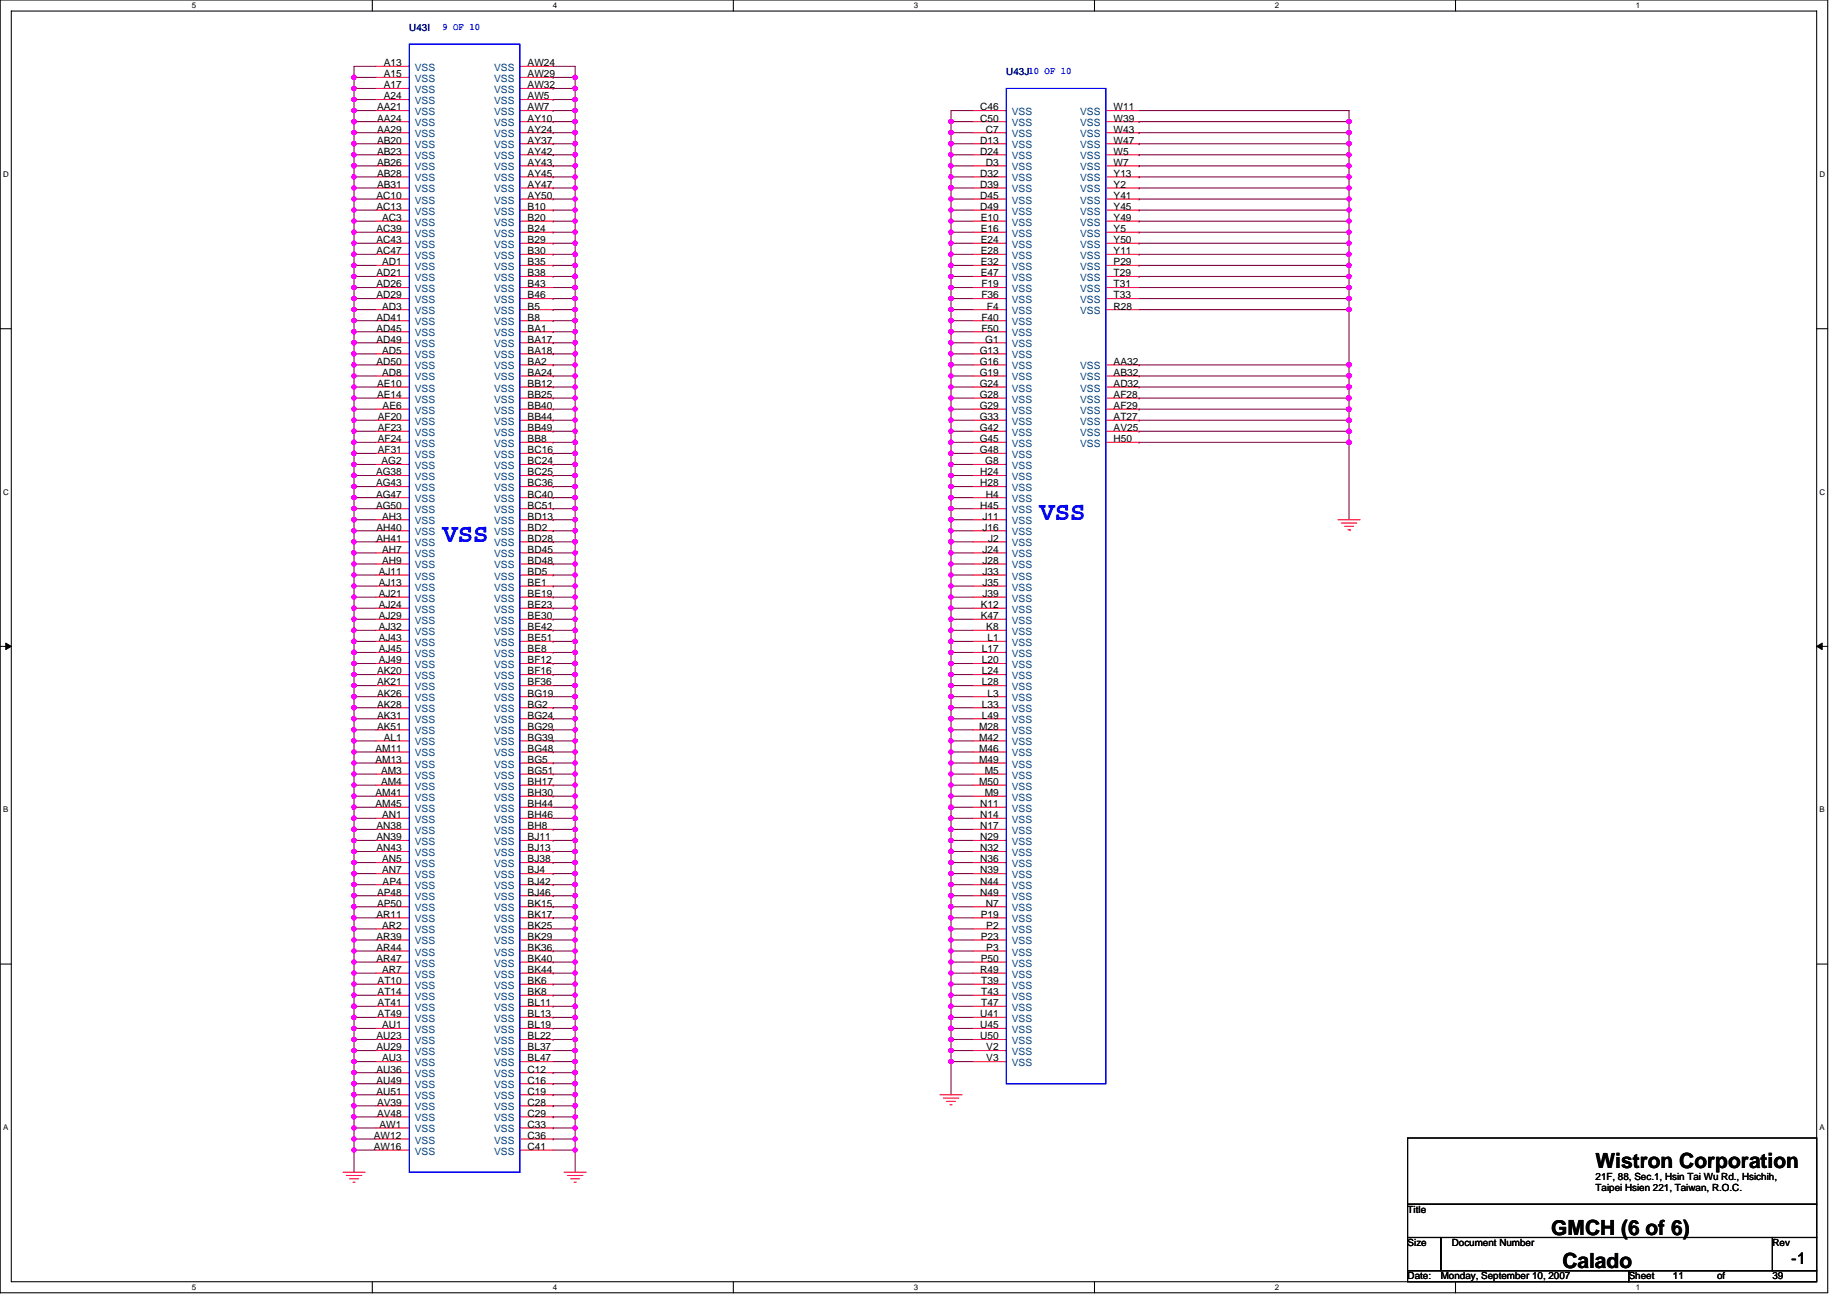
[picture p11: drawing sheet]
<svg xmlns="http://www.w3.org/2000/svg" width="297mm" height="210mm" viewBox="0 0 297 210" stroke-linecap="round" stroke-linejoin="round" font-family="sans-serif">
<defs><g id="words">
<g font-size="4.3" fill="#00f">
<text x="167.2" y="83.6">VSS</text>
<text x="71.2" y="87.1">VSS</text>
</g>
<g font-size="3.4">
<text x="256.6" y="187.9">Wistron Corporation</text>
<text x="249.5" y="198.5">GMCH (6 of 6)</text>
<text x="251.3" y="203.9">Calado</text>
</g>
<text font-size="2.6" x="288.1" y="203.3">-1</text>
<g font-size="1.6" fill="#000080">
<text x="65.8" y="5">U43I</text>
<text x="161.8" y="12.1">U43J10 OF 10</text>
</g>
<text font-size="1.6" fill="#00f" x="71.2" y="4.8">9 OF 10</text>
<g font-size="1.6">
<text x="61.7" y="10.6">A13</text>
<text x="84.9" y="10.6">AW24</text>
<text x="60.6" y="17.8">AA21</text>
<text x="61.7" y="12.4">A15</text>
<text x="61.7" y="14.2">A17</text>
<text x="61.7" y="16">A24</text>
<text x="84.9" y="12.4">AW29</text>
<text x="84.9" y="14.2">AW32</text>
<text x="84.9" y="16">AW5</text>
<text x="84.9" y="17.8">AW7</text>
<text x="157.6" y="17.8">C46</text>
<text x="179.1" y="17.8">W11</text>
<text x="60.6" y="19.5">AA24</text>
<text x="60.6" y="21.3">AA29</text>
<text x="60.6" y="23.1">AB20</text>
<text x="84.9" y="19.5">AY10</text>
<text x="84.9" y="21.3">AY24</text>
<text x="84.9" y="23.1">AY37</text>
<text x="157.6" y="19.5">C50</text>
<text x="157.6" y="23.1">D13</text>
<text x="158.5" y="21.3">C7</text>
<text x="179.1" y="19.5">W39</text>
<text x="179.1" y="21.3">W43</text>
<text x="179.1" y="23.1">W47</text>
<text x="60.6" y="24.9">AB23</text>
<text x="60.6" y="26.6">AB26</text>
<text x="60.6" y="28.4">AB28</text>
<text x="84.9" y="24.9">AY42</text>
<text x="84.9" y="26.6">AY43</text>
<text x="84.9" y="28.4">AY45</text>
<text x="157.6" y="24.9">D24</text>
<text x="157.6" y="28.4">D32</text>
<text x="158.5" y="26.6">D3</text>
<text x="179.1" y="24.9">W5</text>
<text x="179.1" y="26.6">W7</text>
<text x="179.1" y="28.4">Y13</text>
<text x="60.6" y="32">AC10</text>
<text x="60.6" y="33.8">AC13</text>
<text x="60.6" y="30.2">AB31</text>
<text x="61.4" y="35.5">AC3</text>
<text x="84.9" y="30.2">AY47</text>
<text x="84.9" y="32">AY50</text>
<text x="84.9" y="33.8">B10</text>
<text x="84.9" y="35.5">B20</text>
<text x="157.6" y="30.2">D39</text>
<text x="157.6" y="32">D45</text>
<text x="157.6" y="33.8">D49</text>
<text x="157.7" y="35.5">E10</text>
<text x="179.1" y="30.2">Y2</text>
<text x="179.1" y="32">Y41</text>
<text x="179.1" y="33.8">Y45</text>
<text x="179.1" y="35.5">Y49</text>
<text x="60.6" y="37.3">AC39</text>
<text x="60.6" y="39.1">AC43</text>
<text x="60.6" y="40.9">AC47</text>
<text x="84.9" y="37.3">B24</text>
<text x="84.9" y="39.1">B29</text>
<text x="84.9" y="40.9">B30</text>
<text x="157.7" y="37.3">E16</text>
<text x="157.7" y="39.1">E24</text>
<text x="157.7" y="40.9">E28</text>
<text x="179.1" y="37.3">Y5</text>
<text x="179.1" y="39.1">Y50</text>
<text x="179.1" y="40.9">Y11</text>
<text x="60.6" y="44.4">AD21</text>
<text x="60.6" y="46.2">AD26</text>
<text x="60.6" y="48">AD29</text>
<text x="61.4" y="42.7">AD1</text>
<text x="84.9" y="42.7">B35</text>
<text x="84.9" y="44.4">B38</text>
<text x="84.9" y="46.2">B43</text>
<text x="84.9" y="48">B46</text>
<text x="157.7" y="42.7">E32</text>
<text x="157.7" y="44.4">E47</text>
<text x="157.8" y="46.2">F19</text>
<text x="157.8" y="48">F36</text>
<text x="179.1" y="42.7">P29</text>
<text x="179.1" y="44.4">T29</text>
<text x="179.1" y="46.2">T31</text>
<text x="179.1" y="48">T33</text>
<text x="60.6" y="51.5">AD41</text>
<text x="60.6" y="53.3">AD45</text>
<text x="61.4" y="49.8">AD3</text>
<text x="84.9" y="49.8">B5</text>
<text x="84.9" y="51.5">B8</text>
<text x="84.9" y="53.3">BA1</text>
<text x="157.8" y="51.5">F40</text>
<text x="157.8" y="53.3">F50</text>
<text x="158.7" y="49.8">F4</text>
<text x="179.1" y="49.8">R28</text>
<text x="60.6" y="55.1">AD49</text>
<text x="60.6" y="58.7">AD50</text>
<text x="61.4" y="56.9">AD5</text>
<text x="84.9" y="55.1">BA17</text>
<text x="84.9" y="56.9">BA18</text>
<text x="84.9" y="58.7">BA2</text>
<text x="157.6" y="56.9">G13</text>
<text x="157.6" y="58.7">G16</text>
<text x="158.5" y="55.1">G1</text>
<text x="179.1" y="58.7">AA32</text>
<text x="60.6" y="62.2">AE10</text>
<text x="60.6" y="64">AE14</text>
<text x="61.4" y="60.4">AD8</text>
<text x="61.5" y="65.8">AE6</text>
<text x="84.9" y="60.4">BA24</text>
<text x="84.9" y="62.2">BB12</text>
<text x="84.9" y="64">BB25</text>
<text x="84.9" y="65.8">BB40</text>
<text x="157.6" y="60.4">G19</text>
<text x="157.6" y="62.2">G24</text>
<text x="157.6" y="64">G28</text>
<text x="157.6" y="65.8">G29</text>
<text x="179.1" y="60.4">AB32</text>
<text x="179.1" y="62.2">AD32</text>
<text x="179.1" y="64">AF28</text>
<text x="179.1" y="65.8">AF29</text>
<text x="60.7" y="67.5">AF20</text>
<text x="60.7" y="69.3">AF23</text>
<text x="60.7" y="71.1">AF24</text>
<text x="84.9" y="67.5">BB44</text>
<text x="84.9" y="69.3">BB49</text>
<text x="84.9" y="71.1">BB8</text>
<text x="157.6" y="67.5">G33</text>
<text x="157.6" y="69.3">G42</text>
<text x="157.6" y="71.1">G45</text>
<text x="179.1" y="67.5">AT27</text>
<text x="179.1" y="69.3">AV25</text>
<text x="179.1" y="71.1">H50</text>
<text x="60.5" y="76.4">AG38</text>
<text x="60.7" y="72.9">AF31</text>
<text x="61.4" y="74.7">AG2</text>
<text x="84.9" y="72.9">BC16</text>
<text x="84.9" y="74.7">BC24</text>
<text x="84.9" y="76.4">BC25</text>
<text x="157.6" y="72.9">G48</text>
<text x="157.6" y="76.4">H24</text>
<text x="158.5" y="74.7">G8</text>
<text x="60.5" y="78.2">AG43</text>
<text x="60.5" y="80">AG47</text>
<text x="60.5" y="81.8">AG50</text>
<text x="61.4" y="83.5">AH3</text>
<text x="84.9" y="78.2">BC36</text>
<text x="84.9" y="80">BC40</text>
<text x="84.9" y="81.8">BC51</text>
<text x="84.9" y="83.5">BD13</text>
<text x="157.6" y="78.2">H28</text>
<text x="157.6" y="81.8">H45</text>
<text x="158" y="83.5">J11</text>
<text x="158.5" y="80">H4</text>
<text x="60.6" y="85.3">AH40</text>
<text x="60.6" y="87.1">AH41</text>
<text x="61.4" y="88.9">AH7</text>
<text x="84.9" y="85.3">BD2</text>
<text x="84.9" y="87.1">BD28</text>
<text x="84.9" y="88.9">BD45</text>
<text x="158" y="85.3">J16</text>
<text x="158" y="88.9">J24</text>
<text x="158.9" y="87.1">J2</text>
<text x="60.9" y="92.4">AJ11</text>
<text x="60.9" y="94.2">AJ13</text>
<text x="60.9" y="96">AJ21</text>
<text x="61.4" y="90.7">AH9</text>
<text x="84.9" y="90.7">BD48</text>
<text x="84.9" y="92.4">BD5</text>
<text x="84.9" y="94.2">BE1</text>
<text x="84.9" y="96">BE19</text>
<text x="158" y="90.7">J28</text>
<text x="158" y="92.4">J33</text>
<text x="158" y="94.2">J35</text>
<text x="158" y="96">J39</text>
<text x="60.9" y="97.8">AJ24</text>
<text x="60.9" y="99.5">AJ29</text>
<text x="60.9" y="101.3">AJ32</text>
<text x="84.9" y="97.8">BE23</text>
<text x="84.9" y="99.5">BE30</text>
<text x="84.9" y="101.3">BE42</text>
<text x="157.7" y="97.8">K12</text>
<text x="157.7" y="99.5">K47</text>
<text x="158.6" y="101.3">K8</text>
<text x="60.9" y="103.1">AJ43</text>
<text x="60.9" y="104.9">AJ45</text>
<text x="60.9" y="106.7">AJ49</text>
<text x="84.9" y="103.1">BE51</text>
<text x="84.9" y="104.9">BE8</text>
<text x="84.9" y="106.7">BF12</text>
<text x="157.9" y="104.9">L17</text>
<text x="157.9" y="106.7">L20</text>
<text x="158.8" y="103.1">L1</text>
<text x="60.6" y="108.4">AK20</text>
<text x="60.6" y="110.2">AK21</text>
<text x="60.6" y="112">AK26</text>
<text x="60.6" y="113.8">AK28</text>
<text x="84.9" y="108.4">BF16</text>
<text x="84.9" y="110.2">BF36</text>
<text x="84.9" y="112">BG19</text>
<text x="84.9" y="113.8">BG2</text>
<text x="157.9" y="108.4">L24</text>
<text x="157.9" y="110.2">L28</text>
<text x="157.9" y="113.8">L33</text>
<text x="158.8" y="112">L3</text>
<text x="60.6" y="115.5">AK31</text>
<text x="60.6" y="117.3">AK51</text>
<text x="61.7" y="119.1">AL1</text>
<text x="84.9" y="115.5">BG24</text>
<text x="84.9" y="117.3">BG29</text>
<text x="84.9" y="119.1">BG39</text>
<text x="157.5" y="117.3">M28</text>
<text x="157.5" y="119.1">M42</text>
<text x="157.9" y="115.5">L49</text>
<text x="60.4" y="120.9">AM11</text>
<text x="60.4" y="122.7">AM13</text>
<text x="61.3" y="124.4">AM3</text>
<text x="84.9" y="120.9">BG48</text>
<text x="84.9" y="122.7">BG5</text>
<text x="84.9" y="124.4">BG51</text>
<text x="157.5" y="120.9">M46</text>
<text x="157.5" y="122.7">M49</text>
<text x="158.4" y="124.4">M5</text>
<text x="60.4" y="128">AM41</text>
<text x="60.4" y="129.8">AM45</text>
<text x="61.3" y="126.2">AM4</text>
<text x="61.4" y="131.6">AN1</text>
<text x="84.9" y="126.2">BH17</text>
<text x="84.9" y="128">BH30</text>
<text x="84.9" y="129.8">BH44</text>
<text x="84.9" y="131.6">BH46</text>
<text x="157.5" y="126.2">M50</text>
<text x="157.6" y="129.8">N11</text>
<text x="157.6" y="131.6">N14</text>
<text x="158.4" y="128">M9</text>
<text x="60.6" y="133.3">AN38</text>
<text x="60.6" y="135.1">AN39</text>
<text x="60.6" y="136.9">AN43</text>
<text x="84.9" y="133.3">BH8</text>
<text x="84.9" y="135.1">BJ11</text>
<text x="84.9" y="136.9">BJ13</text>
<text x="157.6" y="133.3">N17</text>
<text x="157.6" y="135.1">N29</text>
<text x="157.6" y="136.9">N32</text>
<text x="60.6" y="144">AP48</text>
<text x="61.4" y="138.7">AN5</text>
<text x="61.4" y="140.4">AN7</text>
<text x="61.5" y="142.2">AP4</text>
<text x="84.9" y="138.7">BJ38</text>
<text x="84.9" y="140.4">BJ4</text>
<text x="84.9" y="142.2">BJ42</text>
<text x="84.9" y="144">BJ46</text>
<text x="157.6" y="138.7">N36</text>
<text x="157.6" y="140.4">N39</text>
<text x="157.6" y="142.2">N44</text>
<text x="157.6" y="144">N49</text>
<text x="60.6" y="147.6">AR11</text>
<text x="60.6" y="145.8">AP50</text>
<text x="61.4" y="149.3">AR2</text>
<text x="84.9" y="145.8">BK15</text>
<text x="84.9" y="147.6">BK17</text>
<text x="84.9" y="149.3">BK25</text>
<text x="157.7" y="147.6">P19</text>
<text x="158.5" y="145.8">N7</text>
<text x="158.6" y="149.3">P2</text>
<text x="60.6" y="151.1">AR39</text>
<text x="60.6" y="152.9">AR44</text>
<text x="60.6" y="154.7">AR47</text>
<text x="84.9" y="151.1">BK29</text>
<text x="84.9" y="152.9">BK36</text>
<text x="84.9" y="154.7">BK40</text>
<text x="157.7" y="151.1">P23</text>
<text x="157.7" y="154.7">P50</text>
<text x="158.6" y="152.9">P3</text>
<text x="60.7" y="158.2">AT10</text>
<text x="60.7" y="160">AT14</text>
<text x="60.7" y="161.8">AT41</text>
<text x="61.4" y="156.4">AR7</text>
<text x="84.9" y="156.4">BK44</text>
<text x="84.9" y="158.2">BK6</text>
<text x="84.9" y="160">BK8</text>
<text x="84.9" y="161.8">BL11</text>
<text x="157.6" y="156.4">R49</text>
<text x="157.8" y="158.2">T39</text>
<text x="157.8" y="160">T43</text>
<text x="157.8" y="161.8">T47</text>
<text x="60.6" y="167.1">AU23</text>
<text x="60.7" y="163.6">AT49</text>
<text x="61.4" y="165.3">AU1</text>
<text x="84.9" y="163.6">BL13</text>
<text x="84.9" y="165.3">BL19</text>
<text x="84.9" y="167.1">BL22</text>
<text x="157.6" y="163.6">U41</text>
<text x="157.6" y="165.3">U45</text>
<text x="157.6" y="167.1">U50</text>
<text x="60.6" y="168.9">AU29</text>
<text x="60.6" y="172.4">AU36</text>
<text x="61.4" y="170.7">AU3</text>
<text x="84.9" y="168.9">BL37</text>
<text x="84.9" y="170.7">BL47</text>
<text x="84.9" y="172.4">C12</text>
<text x="158.6" y="168.9">V2</text>
<text x="158.6" y="170.7">V3</text>
<text x="60.6" y="174.2">AU49</text>
<text x="60.6" y="176">AU51</text>
<text x="60.6" y="177.8">AV39</text>
<text x="60.6" y="179.6">AV48</text>
<text x="84.9" y="174.2">C16</text>
<text x="84.9" y="176">C19</text>
<text x="84.9" y="177.8">C28</text>
<text x="84.9" y="179.6">C29</text>
<text x="60.1" y="183.1">AW12</text>
<text x="60.1" y="184.9">AW16</text>
<text x="61" y="181.3">AW1</text>
<text x="84.9" y="181.3">C33</text>
<text x="84.9" y="183.1">C36</text>
<text x="84.9" y="184.9">C41</text>
<text x="256.6" y="189.7">21F, 88, Sec.1, Hsin Tai Wu Rd., Hsichih,</text>
<text x="256.6" y="191.5">Taipei Hsien 221, Taiwan, R.O.C.</text>
<text x="226.4" y="195.1">Title</text>
<text x="226.4" y="200.4">Size</text>
<text x="233.5" y="200.4">Document Number</text>
<text x="285" y="200.4">Rev</text>
<text x="226.4" y="205.7">Date:</text>
<text x="231.7" y="205.7">Monday, September 10, 2007</text>
<text x="261.9" y="205.7">Sheet</text>
<text x="269" y="205.7">11</text>
<text x="276.2" y="205.7">of</text>
<text x="285" y="205.7">39</text>
</g>
<g font-size="1.6" fill="#004080">
<text x="66.7" y="11.4">VSS</text>
<text x="79.5" y="11.4">VSS</text>
<text x="66.7" y="13.2">VSS</text>
<text x="66.7" y="14.9">VSS</text>
<text x="66.7" y="16.7">VSS</text>
<text x="79.5" y="13.2">VSS</text>
<text x="79.5" y="14.9">VSS</text>
<text x="79.5" y="16.7">VSS</text>
<text x="66.7" y="18.5">VSS</text>
<text x="66.7" y="20.3">VSS</text>
<text x="66.7" y="22.1">VSS</text>
<text x="66.7" y="23.8">VSS</text>
<text x="79.5" y="18.5">VSS</text>
<text x="79.5" y="20.3">VSS</text>
<text x="79.5" y="22.1">VSS</text>
<text x="79.5" y="23.8">VSS</text>
<text x="162.7" y="18.5">VSS</text>
<text x="162.7" y="20.3">VSS</text>
<text x="162.7" y="22.1">VSS</text>
<text x="162.7" y="23.8">VSS</text>
<text x="173.7" y="18.5">VSS</text>
<text x="173.7" y="20.3">VSS</text>
<text x="173.7" y="22.1">VSS</text>
<text x="173.7" y="23.8">VSS</text>
<text x="66.7" y="25.6">VSS</text>
<text x="66.7" y="27.4">VSS</text>
<text x="66.7" y="29.2">VSS</text>
<text x="79.5" y="25.6">VSS</text>
<text x="79.5" y="27.4">VSS</text>
<text x="79.5" y="29.2">VSS</text>
<text x="162.7" y="25.6">VSS</text>
<text x="162.7" y="27.4">VSS</text>
<text x="162.7" y="29.2">VSS</text>
<text x="173.7" y="25.6">VSS</text>
<text x="173.7" y="27.4">VSS</text>
<text x="173.7" y="29.2">VSS</text>
<text x="66.7" y="30.9">VSS</text>
<text x="66.7" y="32.7">VSS</text>
<text x="66.7" y="34.5">VSS</text>
<text x="79.5" y="30.9">VSS</text>
<text x="79.5" y="32.7">VSS</text>
<text x="79.5" y="34.5">VSS</text>
<text x="162.7" y="30.9">VSS</text>
<text x="162.7" y="32.7">VSS</text>
<text x="162.7" y="34.5">VSS</text>
<text x="173.7" y="30.9">VSS</text>
<text x="173.7" y="32.7">VSS</text>
<text x="173.7" y="34.5">VSS</text>
<text x="66.7" y="36.3">VSS</text>
<text x="66.7" y="38.1">VSS</text>
<text x="66.7" y="39.8">VSS</text>
<text x="66.7" y="41.6">VSS</text>
<text x="79.5" y="36.3">VSS</text>
<text x="79.5" y="38.1">VSS</text>
<text x="79.5" y="39.8">VSS</text>
<text x="79.5" y="41.6">VSS</text>
<text x="162.7" y="36.3">VSS</text>
<text x="162.7" y="38.1">VSS</text>
<text x="162.7" y="39.8">VSS</text>
<text x="162.7" y="41.6">VSS</text>
<text x="173.7" y="36.3">VSS</text>
<text x="173.7" y="38.1">VSS</text>
<text x="173.7" y="39.8">VSS</text>
<text x="173.7" y="41.6">VSS</text>
<text x="66.7" y="43.4">VSS</text>
<text x="66.7" y="45.2">VSS</text>
<text x="66.7" y="46.9">VSS</text>
<text x="79.5" y="43.4">VSS</text>
<text x="79.5" y="45.2">VSS</text>
<text x="79.5" y="46.9">VSS</text>
<text x="162.7" y="43.4">VSS</text>
<text x="162.7" y="45.2">VSS</text>
<text x="162.7" y="46.9">VSS</text>
<text x="173.7" y="43.4">VSS</text>
<text x="173.7" y="45.2">VSS</text>
<text x="173.7" y="46.9">VSS</text>
<text x="66.7" y="48.7">VSS</text>
<text x="66.7" y="50.5">VSS</text>
<text x="66.7" y="52.3">VSS</text>
<text x="79.5" y="48.7">VSS</text>
<text x="79.5" y="50.5">VSS</text>
<text x="79.5" y="52.3">VSS</text>
<text x="162.7" y="48.7">VSS</text>
<text x="162.7" y="50.5">VSS</text>
<text x="162.7" y="52.3">VSS</text>
<text x="173.7" y="48.7">VSS</text>
<text x="173.7" y="50.5">VSS</text>
<text x="66.7" y="54.1">VSS</text>
<text x="66.7" y="55.8">VSS</text>
<text x="66.7" y="57.6">VSS</text>
<text x="66.7" y="59.4">VSS</text>
<text x="79.5" y="54.1">VSS</text>
<text x="79.5" y="55.8">VSS</text>
<text x="79.5" y="57.6">VSS</text>
<text x="79.5" y="59.4">VSS</text>
<text x="162.7" y="54.1">VSS</text>
<text x="162.7" y="55.8">VSS</text>
<text x="162.7" y="57.6">VSS</text>
<text x="162.7" y="59.4">VSS</text>
<text x="173.7" y="59.4">VSS</text>
<text x="66.7" y="61.2">VSS</text>
<text x="66.7" y="62.9">VSS</text>
<text x="66.7" y="64.7">VSS</text>
<text x="79.5" y="61.2">VSS</text>
<text x="79.5" y="62.9">VSS</text>
<text x="79.5" y="64.7">VSS</text>
<text x="162.7" y="61.2">VSS</text>
<text x="162.7" y="62.9">VSS</text>
<text x="162.7" y="64.7">VSS</text>
<text x="173.7" y="61.2">VSS</text>
<text x="173.7" y="62.9">VSS</text>
<text x="173.7" y="64.7">VSS</text>
<text x="66.7" y="66.5">VSS</text>
<text x="66.7" y="68.3">VSS</text>
<text x="66.7" y="70.1">VSS</text>
<text x="66.7" y="71.8">VSS</text>
<text x="79.5" y="66.5">VSS</text>
<text x="79.5" y="68.3">VSS</text>
<text x="79.5" y="70.1">VSS</text>
<text x="79.5" y="71.8">VSS</text>
<text x="162.7" y="66.5">VSS</text>
<text x="162.7" y="68.3">VSS</text>
<text x="162.7" y="70.1">VSS</text>
<text x="162.7" y="71.8">VSS</text>
<text x="173.7" y="66.5">VSS</text>
<text x="173.7" y="68.3">VSS</text>
<text x="173.7" y="70.1">VSS</text>
<text x="173.7" y="71.8">VSS</text>
<text x="66.7" y="73.6">VSS</text>
<text x="66.7" y="75.4">VSS</text>
<text x="66.7" y="77.2">VSS</text>
<text x="79.5" y="73.6">VSS</text>
<text x="79.5" y="75.4">VSS</text>
<text x="79.5" y="77.2">VSS</text>
<text x="162.7" y="73.6">VSS</text>
<text x="162.7" y="75.4">VSS</text>
<text x="162.7" y="77.2">VSS</text>
<text x="66.7" y="79">VSS</text>
<text x="66.7" y="80.7">VSS</text>
<text x="66.7" y="82.5">VSS</text>
<text x="79.5" y="79">VSS</text>
<text x="79.5" y="80.7">VSS</text>
<text x="79.5" y="82.5">VSS</text>
<text x="162.7" y="79">VSS</text>
<text x="162.7" y="80.7">VSS</text>
<text x="162.7" y="82.5">VSS</text>
<text x="66.7" y="84.3">VSS</text>
<text x="66.7" y="86.1">VSS</text>
<text x="66.7" y="87.8">VSS</text>
<text x="66.7" y="89.6">VSS</text>
<text x="79.5" y="84.3">VSS</text>
<text x="79.5" y="86.1">VSS</text>
<text x="79.5" y="87.8">VSS</text>
<text x="79.5" y="89.6">VSS</text>
<text x="162.7" y="84.3">VSS</text>
<text x="162.7" y="86.1">VSS</text>
<text x="162.7" y="87.8">VSS</text>
<text x="162.7" y="89.6">VSS</text>
<text x="66.7" y="91.4">VSS</text>
<text x="66.7" y="93.2">VSS</text>
<text x="66.7" y="95">VSS</text>
<text x="79.5" y="91.4">VSS</text>
<text x="79.5" y="93.2">VSS</text>
<text x="79.5" y="95">VSS</text>
<text x="162.7" y="91.4">VSS</text>
<text x="162.7" y="93.2">VSS</text>
<text x="162.7" y="95">VSS</text>
<text x="66.7" y="96.7">VSS</text>
<text x="66.7" y="98.5">VSS</text>
<text x="66.7" y="100.3">VSS</text>
<text x="79.5" y="96.7">VSS</text>
<text x="79.5" y="98.5">VSS</text>
<text x="79.5" y="100.3">VSS</text>
<text x="162.7" y="96.7">VSS</text>
<text x="162.7" y="98.5">VSS</text>
<text x="162.7" y="100.3">VSS</text>
<text x="66.7" y="102.1">VSS</text>
<text x="66.7" y="103.8">VSS</text>
<text x="66.7" y="105.6">VSS</text>
<text x="66.7" y="107.4">VSS</text>
<text x="79.5" y="102.1">VSS</text>
<text x="79.5" y="103.8">VSS</text>
<text x="79.5" y="105.6">VSS</text>
<text x="79.5" y="107.4">VSS</text>
<text x="162.7" y="102.1">VSS</text>
<text x="162.7" y="103.8">VSS</text>
<text x="162.7" y="105.6">VSS</text>
<text x="162.7" y="107.4">VSS</text>
<text x="66.7" y="109.2">VSS</text>
<text x="66.7" y="111">VSS</text>
<text x="66.7" y="112.7">VSS</text>
<text x="79.5" y="109.2">VSS</text>
<text x="79.5" y="111">VSS</text>
<text x="79.5" y="112.7">VSS</text>
<text x="162.7" y="109.2">VSS</text>
<text x="162.7" y="111">VSS</text>
<text x="162.7" y="112.7">VSS</text>
<text x="66.7" y="114.5">VSS</text>
<text x="66.7" y="116.3">VSS</text>
<text x="66.7" y="118.1">VSS</text>
<text x="66.7" y="119.8">VSS</text>
<text x="79.5" y="114.5">VSS</text>
<text x="79.5" y="116.3">VSS</text>
<text x="79.5" y="118.1">VSS</text>
<text x="79.5" y="119.8">VSS</text>
<text x="162.7" y="114.5">VSS</text>
<text x="162.7" y="116.3">VSS</text>
<text x="162.7" y="118.1">VSS</text>
<text x="162.7" y="119.8">VSS</text>
<text x="66.7" y="121.6">VSS</text>
<text x="66.7" y="123.4">VSS</text>
<text x="66.7" y="125.2">VSS</text>
<text x="79.5" y="121.6">VSS</text>
<text x="79.5" y="123.4">VSS</text>
<text x="79.5" y="125.2">VSS</text>
<text x="162.7" y="121.6">VSS</text>
<text x="162.7" y="123.4">VSS</text>
<text x="162.7" y="125.2">VSS</text>
<text x="66.7" y="127">VSS</text>
<text x="66.7" y="128.7">VSS</text>
<text x="66.7" y="130.5">VSS</text>
<text x="79.5" y="127">VSS</text>
<text x="79.5" y="128.7">VSS</text>
<text x="79.5" y="130.5">VSS</text>
<text x="162.7" y="127">VSS</text>
<text x="162.7" y="128.7">VSS</text>
<text x="162.7" y="130.5">VSS</text>
<text x="66.7" y="132.3">VSS</text>
<text x="66.7" y="134.1">VSS</text>
<text x="66.7" y="135.8">VSS</text>
<text x="66.7" y="137.6">VSS</text>
<text x="79.5" y="132.3">VSS</text>
<text x="79.5" y="134.1">VSS</text>
<text x="79.5" y="135.8">VSS</text>
<text x="79.5" y="137.6">VSS</text>
<text x="162.7" y="132.3">VSS</text>
<text x="162.7" y="134.1">VSS</text>
<text x="162.7" y="135.8">VSS</text>
<text x="162.7" y="137.6">VSS</text>
<text x="66.7" y="139.4">VSS</text>
<text x="66.7" y="141.2">VSS</text>
<text x="66.7" y="143">VSS</text>
<text x="79.5" y="139.4">VSS</text>
<text x="79.5" y="141.2">VSS</text>
<text x="79.5" y="143">VSS</text>
<text x="162.7" y="139.4">VSS</text>
<text x="162.7" y="141.2">VSS</text>
<text x="162.7" y="143">VSS</text>
<text x="66.7" y="144.7">VSS</text>
<text x="66.7" y="146.5">VSS</text>
<text x="66.7" y="148.3">VSS</text>
<text x="79.5" y="144.7">VSS</text>
<text x="79.5" y="146.5">VSS</text>
<text x="79.5" y="148.3">VSS</text>
<text x="162.7" y="144.7">VSS</text>
<text x="162.7" y="146.5">VSS</text>
<text x="162.7" y="148.3">VSS</text>
<text x="66.7" y="150.1">VSS</text>
<text x="66.7" y="151.8">VSS</text>
<text x="66.7" y="153.6">VSS</text>
<text x="66.7" y="155.4">VSS</text>
<text x="79.5" y="150.1">VSS</text>
<text x="79.5" y="151.8">VSS</text>
<text x="79.5" y="153.6">VSS</text>
<text x="79.5" y="155.4">VSS</text>
<text x="162.7" y="150.1">VSS</text>
<text x="162.7" y="151.8">VSS</text>
<text x="162.7" y="153.6">VSS</text>
<text x="162.7" y="155.4">VSS</text>
<text x="66.7" y="157.2">VSS</text>
<text x="66.7" y="159">VSS</text>
<text x="66.7" y="160.7">VSS</text>
<text x="79.5" y="157.2">VSS</text>
<text x="79.5" y="159">VSS</text>
<text x="79.5" y="160.7">VSS</text>
<text x="162.7" y="157.2">VSS</text>
<text x="162.7" y="159">VSS</text>
<text x="162.7" y="160.7">VSS</text>
<text x="66.7" y="162.5">VSS</text>
<text x="66.7" y="164.3">VSS</text>
<text x="66.7" y="166.1">VSS</text>
<text x="66.7" y="167.9">VSS</text>
<text x="79.5" y="162.5">VSS</text>
<text x="79.5" y="164.3">VSS</text>
<text x="79.5" y="166.1">VSS</text>
<text x="79.5" y="167.9">VSS</text>
<text x="162.7" y="162.5">VSS</text>
<text x="162.7" y="164.3">VSS</text>
<text x="162.7" y="166.1">VSS</text>
<text x="162.7" y="167.9">VSS</text>
<text x="66.7" y="169.6">VSS</text>
<text x="66.7" y="171.4">VSS</text>
<text x="66.7" y="173.2">VSS</text>
<text x="79.5" y="169.6">VSS</text>
<text x="79.5" y="171.4">VSS</text>
<text x="79.5" y="173.2">VSS</text>
<text x="162.7" y="169.6">VSS</text>
<text x="162.7" y="171.4">VSS</text>
<text x="66.7" y="175">VSS</text>
<text x="66.7" y="176.7">VSS</text>
<text x="66.7" y="178.5">VSS</text>
<text x="79.5" y="175">VSS</text>
<text x="79.5" y="176.7">VSS</text>
<text x="79.5" y="178.5">VSS</text>
<text x="66.7" y="180.3">VSS</text>
<text x="66.7" y="182.1">VSS</text>
<text x="66.7" y="183.9">VSS</text>
<text x="66.7" y="185.6">VSS</text>
<text x="79.5" y="180.3">VSS</text>
<text x="79.5" y="182.1">VSS</text>
<text x="79.5" y="183.9">VSS</text>
<text x="79.5" y="185.6">VSS</text>
</g>
<g font-size="1.3">
<text x="30.8" y="1.3">5</text>
<text x="88.9" y="1.3">4</text>
<text x="147" y="1.3">3</text>
<text x="205" y="1.3">2</text>
<text x="263.1" y="1.3">1</text>
<text x=".5" y="28.4">D</text>
<text x="292.6" y="28.4">D</text>
<text x=".5" y="79.5">C</text>
<text x="292.6" y="79.5">C</text>
<text x=".5" y="130.6">B</text>
<text x="292.6" y="130.6">B</text>
<text x=".5" y="181.7">A</text>
<text x="292.6" y="181.7">A</text>
<text x="30.8" y="207.4">5</text>
<text x="88.9" y="207.4">4</text>
<text x="147" y="207.4">3</text>
<text x="205" y="207.4">2</text>
<text x="263.1" y="207.4">1</text>
</g>
</g></defs>
<path d="M0 0h293.9v207.9h-293.9zM1.8 1.8h290.4v204.3h-290.4z" fill="none" stroke="#000" stroke-width=".17"/>
<g fill="#fff">
<path d="M30.8 .2h.7v1.4h-.7z"/>
<path d="M30.8 206.3h.7v1.4h-.7z"/>
</g>
<path d="M59.9 0v1.8M59.9 206.1v1.8" fill="none" stroke="#000" stroke-width=".17"/>
<g fill="#fff">
<path d="M88.9 .2h.7v1.4h-.7z"/>
<path d="M88.9 206.3h.7v1.4h-.7z"/>
</g>
<path d="M117.9 0v1.8M117.9 206.1v1.8" fill="none" stroke="#000" stroke-width=".17"/>
<g fill="#fff">
<path d="M147 .2h.7v1.4h-.7z"/>
<path d="M147 206.3h.7v1.4h-.7z"/>
</g>
<path d="M176 0v1.8M176 206.1v1.8" fill="none" stroke="#000" stroke-width=".17"/>
<g fill="#fff">
<path d="M205 .2h.7v1.4h-.7z"/>
<path d="M205 206.3h.7v1.4h-.7z"/>
</g>
<path d="M234.1 0v1.8M234.1 206.1v1.8" fill="none" stroke="#000" stroke-width=".17"/>
<g fill="#fff">
<path d="M263.1 .2h.7v1.4h-.7z"/>
<path d="M263.1 206.3h.7v1.4h-.7z"/>
<path d="M.5 27.3h.9v1.4h-.9z"/>
<path d="M292.6 27.3h.9v1.4h-.9z"/>
<path d="M.5 78.4h.9v1.4h-.9z"/>
<path d="M292.6 78.4h.9v1.4h-.9z"/>
</g>
<path d="M0 52.9h1.8M292.2 52.9h1.7" fill="none" stroke="#000" stroke-width=".17"/>
<g fill="#fff">
<path d="M.5 129.5h.8v1.4h-.8z"/>
<path d="M292.6 129.5h.9v1.4h-.9z"/>
</g>
<path d="M0 103.9h1.8M292.2 103.9h1.7" fill="none" stroke="#000" stroke-width=".17"/>
<path d="M.9 103.4l.9 .5-.9 .5zM292.2 103.9l.8-.5v1z" fill="#000" stroke="#000" stroke-width=".16"/>
<g fill="#fff">
<path d="M.5 180.5h.8v1.4h-.8z"/>
<path d="M292.6 180.5h.9v1.4h-.9z"/>
</g>
<path d="M0 155h1.8M292.2 155h1.7M226.4 199h5.3v5.3h-5.3zM226.4 183h65.8v10.6h-65.8zM226.4 193.6h65.8v5.4h-65.8zM231.7 199h53.3v5.3h-53.3zM285 199h7.2v5.3h-7.2zM226.4 204.3h35.5v1.8h-35.5zM261.9 204.3h30.3v1.8h-30.3z" fill="none" stroke="#000" stroke-width=".17"/>
<g fill="none" stroke="#800040" stroke-width=".17">
<path d="M56.9 14.2v1.8M56.9 16h.1M56.9 17.8h3.6M56.9 19.6h.1M56.9 17.8h.1M56.9 19.6h3.6M56.9 12.4h.1M56.9 12.4h3.6M56.9 14.2h3.6M56.9 16h3.6M56.9 12.4v1.8M56.9 16v19.6"/>
<path d="M60.5 10.7h-3.6v1.7M88.9 12.4h.1M88.9 14.2h.1M88.9 16h.1M88.9 17.8h.1M88.9 19.6h.1M88.9 10.7h3.6v1.7M88.9 12.4h3.6M88.9 14.2h3.6M88.9 16h3.6M88.9 17.8h3.6M88.9 19.6h3.6"/>
<path d="M92.5 12.4v1.8M92.5 14.2v1.8M92.5 16v1.8M92.5 19.6v1.7M92.5 17.8v1.8M152.9 19.6h.1M152.9 19.6h3.6M152.9 19.6v19.5M156.5 17.8h-3.6v1.8M183.2 17.8h33.8v1.8M183.2 19.6h.1M183.2 19.6h33.8"/>
<path d="M217 19.6v1.7M56.9 32h.1M56.9 21.3h.1M56.9 21.3h3.6M56.9 23.1h.1M56.9 24.9h3.6M56.9 23.1h3.6M56.9 26.7h.1M56.9 24.9h.1M56.9 28.4h3.6M56.9 26.7h3.6M56.9 30.2h.1"/>
<path d="M56.9 28.4h.1M56.9 32h3.6M56.9 30.2h3.6M56.9 33.8h.1M56.9 35.6h3.6M56.9 33.8h3.6M56.9 35.6v3.5M56.9 35.6h.1M56.9 39.1h3.6M56.9 37.3h3.6M56.9 39.1v3.6M56.9 39.1h.1"/>
<path d="M88.9 21.3h.1M88.9 23.1h.1M88.9 24.9h.1M88.9 26.7h.1M88.9 28.4h.1M88.9 30.2h.1M88.9 32h.1M88.9 33.8h.1M88.9 35.6h.1M88.9 37.3h.1M88.9 39.1h.1M88.9 21.3h3.6"/>
<path d="M88.9 23.1h3.6M88.9 24.9h3.6M88.9 26.7h3.6M88.9 28.4h3.6M88.9 30.2h3.6M88.9 32h3.6M88.9 33.8h3.6M88.9 35.6h3.6M88.9 37.3h3.6M88.9 39.1h3.6M92.5 21.3v1.8M92.5 23.1v1.8"/>
<path d="M92.5 26.7v1.7M92.5 28.4v1.8M92.5 30.2v1.8M92.5 24.9v1.8M92.5 33.8v1.8M92.5 35.6v1.7M92.5 37.3v1.8M92.5 32v1.8M92.5 39.1v1.8M152.9 35.6h.1M152.9 24.9h.1M152.9 21.3h3.6"/>
<path d="M152.9 23.1h.1M152.9 21.3h.1M152.9 24.9h3.6M152.9 23.1h3.6M152.9 26.7h.1M152.9 28.4h3.6M152.9 26.7h3.6M152.9 30.2h.1M152.9 28.4h.1M152.9 32h3.6M152.9 30.2h3.6M152.9 33.8h.1"/>
<path d="M152.9 32h.1M152.9 35.6h3.6M152.9 33.8h3.6M152.9 37.3h.1M152.9 39.1h3.6M152.9 37.3h3.6M152.9 39.1v3.6M152.9 39.1h.1M183.2 24.9h.1M183.2 33.8h.1M183.2 26.7h.1M183.2 28.4h.1"/>
<path d="M183.2 30.2h.1M183.2 32h.1M183.2 35.6h.1M183.2 37.3h.1M183.2 39.1h.1M183.2 21.3h.1M183.2 23.1h.1M183.2 21.3h33.8M183.2 23.1h33.8M183.2 24.9h33.8M183.2 26.7h33.8M183.2 28.4h33.8"/>
<path d="M183.2 30.2h33.8M183.2 32h33.8M183.2 33.8h33.8M183.2 35.6h33.8M183.2 37.3h33.8M183.2 39.1h33.8M217 24.9v1.8M217 33.8v1.8M217 26.7v1.7M217 28.4v1.8M217 30.2v1.8M217 32v1.8"/>
<path d="M217 35.6v1.7M217 37.3v1.8M217 39.1v1.8M217 21.3v1.8M217 23.1v1.8M56.9 42.7h.1M56.9 49.8h.1M56.9 42.7h3.6M56.9 40.9h3.6M56.9 44.4h.1M56.9 46.2h3.6M56.9 48h.1"/>
<path d="M56.9 46.2h.1M56.9 49.8h3.6M56.9 48h3.6M56.9 51.6v1.7M56.9 53.3h3.6M56.9 51.6h.1M56.9 55.1h.1M56.9 53.3h.1M56.9 56.9h3.6M56.9 55.1h3.6M56.9 58.7h.1M56.9 56.9h.1"/>
<path d="M56.9 58.7h3.6M56.9 44.4h3.6M56.9 42.7v8.9M56.9 53.3v10.7M56.9 51.6h3.6M88.9 40.9h.1M88.9 42.7h.1M88.9 44.4h.1M88.9 46.2h3.6M88.9 48h.1M88.9 49.8h.1M88.9 51.6h.1"/>
<path d="M88.9 53.3h.1M88.9 55.1h.1M88.9 56.9h.1M88.9 58.7h.1M88.9 40.9h3.6M88.9 42.7h3.6M88.9 44.4h3.6M88.9 48h3.6M88.9 49.8h3.6M88.9 51.6h3.6M88.9 53.3h3.6M88.9 55.1h3.6"/>
<path d="M88.9 56.9h3.6M88.9 58.7h3.6M92.5 40.9v1.8M92.5 42.7v1.7M92.5 46.2h.1M92.5 48v1.8M92.5 49.8v1.8M92.5 51.6v1.7M92.5 55.1v1.8M92.5 56.9v1.8M92.5 58.7v1.8M92.5 53.3v1.8"/>
<path d="M92.5 44.4h.1M92.5 44.4v3.6M152.9 53.3h.1M152.9 42.7h3.6M152.9 40.9h3.6M152.9 42.7v3.5M152.9 42.7h.1M152.9 46.2h3.6M152.9 44.4h3.6M152.9 46.2v3.6M152.9 46.2h.1M152.9 49.8h3.6"/>
<path d="M152.9 51.6h.1M152.9 49.8h.1M152.9 53.3h3.6M152.9 51.6h3.6M152.9 55.1v1.8M152.9 56.9h3.6M152.9 55.1h.1M152.9 58.7h.1M152.9 56.9h.1M152.9 58.7h3.6M152.9 48h3.6M152.9 55.1h3.6"/>
<path d="M152.9 49.8v5.3M152.9 56.9v10.7M183.2 44.4h.1M183.2 46.2h33.8M183.2 42.7h.1M183.2 40.9h.1M183.2 48h33.8M183.2 49.8h33.8M183.2 58.7h.1M183.2 40.9h33.8M183.2 42.7h33.8M183.2 44.4h33.8"/>
<path d="M183.2 58.7h33.8M217 44.4v1.8M217 40.9v1.8M217 46.2h.1M217 42.7v1.7M217 48v1.8M217 49.8h.1M217 58.7h.1M217 46.2v1.8M217 49.8v33.8M56.9 60.5h.1M56.9 78.2h.1"/>
<path d="M56.9 60.5h3.6M56.9 62.2h.1M56.9 64h3.6M56.9 62.2h3.6M56.9 64v3.6M56.9 64h.1M56.9 67.6h3.6M56.9 65.8h3.6M56.9 67.6v3.5M56.9 67.6h.1M56.9 71.1h3.6M56.9 69.3h3.6"/>
<path d="M56.9 71.1v3.6M56.9 71.1h.1M56.9 74.7h3.6M56.9 76.5h.1M56.9 74.7h.1M56.9 78.2h3.6M56.9 76.5h3.6M56.9 72.9h3.6M56.9 74.7v5.3M88.9 60.5h.1M88.9 62.2h.1M88.9 64h.1"/>
<path d="M88.9 65.8h.1M88.9 67.6h.1M88.9 69.3h.1M88.9 71.1h.1M88.9 72.9h.1M88.9 74.7h.1M88.9 76.5h.1M88.9 78.2h.1M88.9 60.5h3.6M88.9 62.2h3.6M88.9 64h3.6M88.9 65.8h3.6"/>
<path d="M88.9 67.6h3.6M88.9 69.3h3.6M88.9 71.1h3.6M88.9 72.9h3.6M88.9 74.7h3.6M88.9 76.5h3.6M88.9 78.2h3.6M92.5 62.2v1.8M92.5 64v1.8M92.5 65.8v1.8M92.5 60.5v1.7M92.5 69.3v1.8"/>
<path d="M92.5 71.1v1.8M92.5 72.9v1.8M92.5 67.6v1.7M92.5 76.5v1.7M92.5 78.2v1.8M92.5 74.7v1.8M152.9 74.7v3.5M152.9 74.7h.1M152.9 78.2h3.6M152.9 78.2h.1M152.9 76.5h3.6M152.9 64h.1"/>
<path d="M152.9 60.5h3.6M152.9 62.2h.1M152.9 60.5h.1M152.9 64h3.6M152.9 62.2h3.6M152.9 65.8h.1M152.9 67.6h3.6M152.9 65.8h3.6M152.9 67.6v3.5M152.9 67.6h.1M152.9 71.1h3.6M152.9 69.3h3.6"/>
<path d="M152.9 71.1v3.6M152.9 71.1h.1M152.9 74.7h3.6M152.9 72.9h3.6M152.9 78.2v5.4M183.2 64h.1M183.2 65.8h.1M183.2 67.6h.1M183.2 69.3h.1M183.2 71.1h.1M183.2 60.5h.1M183.2 62.2h.1"/>
<path d="M183.2 60.5h33.8M183.2 62.2h33.8M183.2 64h33.8M183.2 65.8h33.8M183.2 67.6h33.8M183.2 69.3h33.8M183.2 71.1h33.8M217 60.5h.1M217 64h.1M217 62.2h.1M217 69.3h.1M217 67.6h.1"/>
<path d="M217 65.8h.1M217 71.1h.1M56.9 88.9h.1M56.9 97.8v1.8M56.9 80v1.8M56.9 81.8h3.6M56.9 80h.1M56.9 83.6h.1M56.9 81.8h.1M56.9 85.3h3.6M56.9 83.6h3.6M56.9 87.1h.1"/>
<path d="M56.9 85.3h.1M56.9 88.9h3.6M56.9 87.1h3.6M56.9 90.7v1.8M56.9 92.5h3.6M56.9 90.7h.1M56.9 92.5v3.5M56.9 92.5h.1M56.9 96h3.6M56.9 94.2h3.6M56.9 99.6v1.7M56.9 96h.1"/>
<path d="M56.9 99.6h.1M56.9 97.8h3.6M56.9 81.8v8.9M56.9 96v1.8M56.9 80h3.6M56.9 90.7h3.6M56.9 99.6h3.6M88.9 80h.1M88.9 81.8h.1M88.9 83.6h.1M88.9 85.3h.1M88.9 87.1h.1"/>
<path d="M88.9 88.9h3.6M88.9 90.7h.1M88.9 92.5h.1M88.9 94.2h.1M88.9 96h.1M88.9 97.8h.1M88.9 99.6h.1M88.9 80h3.6M88.9 81.8h3.6M88.9 83.6h3.6M88.9 85.3h3.6M88.9 87.1h3.6"/>
<path d="M88.9 90.7h3.6M88.9 92.5h3.6M88.9 94.2h3.6M88.9 96h3.6M88.9 97.8h3.6M88.9 99.6h3.6M92.5 80v1.8M92.5 83.6v1.7M92.5 85.3v1.8M92.5 88.9h.1M92.5 81.8v1.8M92.5 90.7v1.8"/>
<path d="M92.5 92.5v1.7M92.5 94.2v1.8M92.5 97.8v1.8M92.5 99.6v1.7M92.5 96v1.8M92.5 87.1h.1M92.5 87.1v3.6M152.9 80h.1M152.9 81.8h3.6M152.9 80h3.6M152.9 83.6v1.7M152.9 85.3h3.6"/>
<path d="M152.9 83.6h.1M152.9 87.1h.1M152.9 85.3h.1M152.9 88.9h3.6M152.9 87.1h3.6M152.9 90.7h.1M152.9 88.9h.1M152.9 92.5h3.6M152.9 90.7h3.6M152.9 94.2v1.8M152.9 96h3.6M152.9 94.2h.1"/>
<path d="M152.9 96v3.6M152.9 96h.1M152.9 99.6h3.6M152.9 97.8h3.6M152.9 99.6v3.5M152.9 99.6h.1M152.9 92.5h.1M152.9 81.8h.1M152.9 83.6h3.6M152.9 94.2h3.6M152.9 85.3v8.9M56.9 101.3v1.8"/>
<path d="M56.9 103.1h3.6M56.9 104.9h.1M56.9 103.1h.1M56.9 106.7h3.6M56.9 104.9h3.6M56.9 108.5v1.7M56.9 110.2h3.6M56.9 108.5h.1M56.9 112h.1M56.9 110.2h.1M56.9 113.8h3.6M56.9 112h3.6"/>
<path d="M56.9 115.6h.1M56.9 113.8h.1M56.9 117.3h3.6M56.9 115.6h3.6M56.9 119.1v1.8M56.9 119.1h.1M56.9 101.3h.1M56.9 106.7h.1M56.9 117.3h.1M56.9 103.1v5.4M56.9 110.2v8.9M56.9 108.5h3.6"/>
<path d="M56.9 119.1h3.6M56.9 101.3h3.6M88.9 101.3h.1M88.9 103.1h.1M88.9 104.9h.1M88.9 106.7h.1M88.9 108.5h.1M88.9 110.2h3.6M88.9 112h3.6M88.9 113.8h.1M88.9 115.6h.1M88.9 117.3h.1"/>
<path d="M88.9 119.1h.1M88.9 108.5h3.6M88.9 119.1h3.6M88.9 101.3h3.6M88.9 103.1h3.6M88.9 104.9h3.6M88.9 106.7h3.6M88.9 113.8h3.6M88.9 115.6h3.6M88.9 117.3h3.6M92.5 108.5v1.7M92.5 101.3v1.8"/>
<path d="M92.5 104.9v1.8M92.5 106.7v1.8M92.5 110.2h.1M92.5 103.1v1.8M92.5 112h.1M92.5 113.8v1.8M92.5 117.3v1.8M92.5 119.1v1.8M92.5 115.6v1.7M92.5 110.2v3.6M152.9 103.1h3.6M152.9 101.3h3.6"/>
<path d="M152.9 110.2h.1M152.9 103.1v3.6M152.9 103.1h.1M152.9 106.7h3.6M152.9 108.5h.1M152.9 106.7h.1M152.9 110.2h3.6M152.9 108.5h3.6M152.9 112h.1M152.9 113.8h3.6M152.9 112h3.6M152.9 115.6h.1"/>
<path d="M152.9 113.8h.1M152.9 117.3h3.6M152.9 115.6h3.6M152.9 119.1h.1M152.9 117.3h.1M152.9 119.1h3.6M152.9 104.9h3.6M152.9 106.7v17.8M56.9 120.9h3.6M56.9 120.9v3.6M56.9 120.9h.1M56.9 124.5h3.6"/>
<path d="M56.9 122.7h3.6M56.9 124.5v3.5M56.9 124.5h.1M56.9 128h3.6M56.9 126.2h3.6M56.9 128v3.6M56.9 128h.1M56.9 131.6h3.6M56.9 133.3h.1M56.9 131.6h.1M56.9 135.1h3.6M56.9 133.3h3.6"/>
<path d="M56.9 136.9h.1M56.9 138.7h3.6M56.9 136.9h3.6M56.9 138.7h.1M56.9 129.8h3.6M56.9 135.1h.1M56.9 131.6v17.8M88.9 131.6h3.6M88.9 133.3h.1M88.9 135.1h.1M88.9 136.9h.1M88.9 138.7h.1"/>
<path d="M88.9 120.9h.1M88.9 122.7h.1M88.9 124.5h.1M88.9 126.2h.1M88.9 128h.1M88.9 129.8h3.6M88.9 133.3h3.6M88.9 135.1h3.6M88.9 136.9h3.6M88.9 138.7h3.6M88.9 120.9h3.6M88.9 122.7h3.6"/>
<path d="M88.9 124.5h3.6M88.9 126.2h3.6M88.9 128h3.6M92.5 129.8h.1M92.5 131.6h.1M92.5 133.3v1.8M92.5 136.9v1.8M92.5 138.7v1.8M92.5 135.1v1.8M92.5 120.9v1.8M92.5 124.5v1.7M92.5 126.2v1.8"/>
<path d="M92.5 128v1.8M92.5 122.7v1.8M92.5 129.8v3.5M152.9 131.6h.1M152.9 120.9h.1M152.9 138.7h.1M152.9 120.9h3.6M152.9 122.7h.1M152.9 124.5h3.6M152.9 122.7h3.6M152.9 124.5v3.5M152.9 124.5h.1"/>
<path d="M152.9 128h3.6M152.9 126.2h3.6M152.9 129.8h.1M152.9 128h.1M152.9 131.6h3.6M152.9 129.8h3.6M152.9 133.3v1.8M152.9 135.1h3.6M152.9 136.9h.1M152.9 135.1h.1M152.9 138.7h3.6M152.9 136.9h3.6"/>
<path d="M152.9 133.3h.1M152.9 133.3h3.6M152.9 128v5.3M152.9 135.1v5.4M56.9 140.5h.1M56.9 142.2h3.6M56.9 140.5h3.6M56.9 144h.1M56.9 142.2h.1M56.9 145.8h3.6M56.9 144h3.6M56.9 147.6h.1"/>
<path d="M56.9 149.4h3.6M56.9 147.6h3.6M56.9 149.4v3.5M56.9 149.4h.1M56.9 152.9h3.6M56.9 151.1h3.6M56.9 152.9v3.6M56.9 152.9h.1M56.9 156.5h3.6M56.9 154.7h3.6M56.9 145.8h.1M56.9 156.5h.1"/>
<path d="M56.9 158.2h.1M56.9 158.2h3.6M56.9 156.5v21.3M88.9 140.5h.1M88.9 142.2h.1M88.9 144h.1M88.9 145.8h.1M88.9 147.6h.1M88.9 149.4h3.6M88.9 151.1h3.6M88.9 152.9h.1M88.9 154.7h.1"/>
<path d="M88.9 156.5h.1M88.9 158.2h.1M88.9 140.5h3.6M88.9 142.2h3.6M88.9 144h3.6M88.9 145.8h3.6M88.9 147.6h3.6M88.9 152.9h3.6M88.9 154.7h3.6M88.9 156.5h3.6M88.9 158.2h3.6M92.5 140.5v1.7"/>
<path d="M92.5 144v1.8M92.5 145.8v1.8M92.5 147.6h.1M92.5 142.2v1.8M92.5 149.4v1.7M92.5 151.1h.1M92.5 152.9v1.8M92.5 156.5v1.7M92.5 158.2v1.8M92.5 154.7v1.8M92.5 147.6v1.8M92.5 151.1v1.8"/>
<path d="M152.9 149.4h.1M152.9 140.5v1.7M152.9 142.2h3.6M152.9 140.5h.1M152.9 144h.1M152.9 142.2h.1M152.9 145.8h3.6M152.9 144h3.6M152.9 147.6h.1M152.9 145.8h.1M152.9 149.4h3.6M152.9 147.6h3.6"/>
<path d="M152.9 151.1v1.8M152.9 152.9h3.6M152.9 151.1h.1M152.9 152.9v3.6M152.9 152.9h.1M152.9 156.5h3.6M152.9 154.7h3.6M152.9 156.5v3.5M152.9 156.5h.1M152.9 158.2h3.6M152.9 140.5h3.6M152.9 142.2v8.9"/>
<path d="M152.9 151.1h3.6M56.9 174.2h.1M56.9 163.6h.1M56.9 160h3.6M56.9 161.8h.1M56.9 160h.1M56.9 163.6h3.6M56.9 161.8h3.6M56.9 165.4h.1M56.9 167.1h3.6M56.9 165.4h3.6M56.9 168.9h.1"/>
<path d="M56.9 167.1h.1M56.9 170.7h3.6M56.9 168.9h3.6M56.9 172.5h.1M56.9 170.7h.1M56.9 174.2h3.6M56.9 172.5h3.6M56.9 176h.1M56.9 177.8h3.6M56.9 176h3.6M56.9 177.8v3.6M56.9 177.8h.1"/>
<path d="M56.9 179.6h3.6M88.9 160h.1M88.9 161.8h.1M88.9 163.6h.1M88.9 165.4h.1M88.9 167.1h.1M88.9 168.9h3.6M88.9 170.7h3.6M88.9 172.5h.1M88.9 174.2h.1M88.9 176h.1M88.9 177.8h.1"/>
<path d="M88.9 179.6h.1M88.9 160h3.6M88.9 161.8h3.6M88.9 163.6h3.6M88.9 165.4h3.6M88.9 167.1h3.6M88.9 172.5h3.6M88.9 174.2h3.6M88.9 176h3.6M88.9 177.8h3.6M88.9 179.6h3.6M92.5 160v1.8"/>
<path d="M92.5 163.6v1.8M92.5 165.4v1.7M92.5 167.1v1.8M92.5 161.8v1.8M92.5 168.9h.1M92.5 170.7h.1M92.5 172.5v1.7M92.5 176v1.8M92.5 177.8v1.8M92.5 179.6v1.8M92.5 174.2v1.8M92.5 168.9v3.6"/>
<path d="M152.9 167.1h.1M152.9 160h3.6M152.9 160v3.6M152.9 160h.1M152.9 163.6h3.6M152.9 165.4h.1M152.9 163.6h.1M152.9 167.1h3.6M152.9 165.4h3.6M152.9 168.9h.1M152.9 170.7h3.6M152.9 168.9h3.6"/>
<path d="M152.9 161.8h3.6M152.9 170.7h.1M152.9 163.6v12.4M56.9 181.4h3.6M56.9 181.4v3.5M56.9 181.4h.1M56.9 184.9h3.6M56.9 183.1h3.6M56.9 184.9h.1M56.9 184.9v3.6M88.9 181.4h.1M88.9 183.1h.1"/>
<path d="M88.9 184.9h3.6M88.9 181.4h3.6M88.9 183.1h3.6M92.5 181.4v3.5M92.5 184.9h.1M92.5 184.9v3.6"/>
</g>
<g fill="#f0f" stroke="#f0f" stroke-width=".17">
<circle cx="56.9" cy="42.7" r=".35"/>
<circle cx="56.9" cy="60.4" r=".35"/>
<circle cx="56.9" cy="49.8" r=".35"/>
<circle cx="56.9" cy="32" r=".35"/>
<circle cx="56.9" cy="21.3" r=".35"/>
<circle cx="56.9" cy="88.9" r=".35"/>
<circle cx="56.9" cy="78.2" r=".35"/>
<circle cx="56.9" cy="16" r=".35"/>
<circle cx="92.5" cy="12.4" r=".35"/>
<circle cx="92.5" cy="14.2" r=".35"/>
<circle cx="92.5" cy="129.8" r=".35"/>
<circle cx="92.5" cy="133.3" r=".35"/>
<circle cx="92.5" cy="131.6" r=".35"/>
<circle cx="92.5" cy="135.1" r=".35"/>
<circle cx="92.5" cy="136.9" r=".35"/>
<circle cx="92.5" cy="138.7" r=".35"/>
<circle cx="92.5" cy="140.4" r=".35"/>
<circle cx="92.5" cy="142.2" r=".35"/>
<circle cx="92.5" cy="144" r=".35"/>
<circle cx="92.5" cy="145.8" r=".35"/>
<circle cx="92.5" cy="147.6" r=".35"/>
<circle cx="92.5" cy="149.3" r=".35"/>
<circle cx="56.9" cy="104.9" r=".35"/>
<circle cx="56.9" cy="103.1" r=".35"/>
<circle cx="56.9" cy="108.4" r=".35"/>
<circle cx="56.9" cy="112" r=".35"/>
<circle cx="56.9" cy="110.2" r=".35"/>
<circle cx="56.9" cy="115.6" r=".35"/>
<circle cx="56.9" cy="113.8" r=".35"/>
<circle cx="56.9" cy="119.1" r=".35"/>
<circle cx="56.9" cy="122.7" r=".35"/>
<circle cx="56.9" cy="120.9" r=".35"/>
<circle cx="92.5" cy="16" r=".35"/>
<circle cx="56.9" cy="126.2" r=".35"/>
<circle cx="56.9" cy="124.4" r=".35"/>
<circle cx="56.9" cy="101.3" r=".35"/>
<circle cx="92.5" cy="17.8" r=".35"/>
<circle cx="92.5" cy="152.9" r=".35"/>
<circle cx="92.5" cy="151.1" r=".35"/>
<circle cx="92.5" cy="154.7" r=".35"/>
<circle cx="92.5" cy="156.5" r=".35"/>
<circle cx="92.5" cy="158.2" r=".35"/>
<circle cx="92.5" cy="160" r=".35"/>
<circle cx="92.5" cy="161.8" r=".35"/>
<circle cx="92.5" cy="163.6" r=".35"/>
<circle cx="92.5" cy="165.3" r=".35"/>
<circle cx="92.5" cy="167.1" r=".35"/>
<circle cx="56.9" cy="19.5" r=".35"/>
<circle cx="56.9" cy="17.8" r=".35"/>
<circle cx="56.9" cy="106.7" r=".35"/>
<circle cx="56.9" cy="117.3" r=".35"/>
<circle cx="92.5" cy="19.5" r=".35"/>
<circle cx="92.5" cy="21.3" r=".35"/>
<circle cx="92.5" cy="23.1" r=".35"/>
<circle cx="92.5" cy="24.9" r=".35"/>
<circle cx="56.9" cy="23.1" r=".35"/>
<circle cx="92.5" cy="168.9" r=".35"/>
<circle cx="92.5" cy="172.5" r=".35"/>
<circle cx="92.5" cy="170.7" r=".35"/>
<circle cx="92.5" cy="174.2" r=".35"/>
<circle cx="92.5" cy="176" r=".35"/>
<circle cx="92.5" cy="177.8" r=".35"/>
<circle cx="92.5" cy="179.6" r=".35"/>
<circle cx="92.5" cy="181.3" r=".35"/>
<circle cx="92.5" cy="183.1" r=".35"/>
<circle cx="92.5" cy="26.7" r=".35"/>
<circle cx="92.5" cy="28.4" r=".35"/>
<circle cx="92.5" cy="30.2" r=".35"/>
<circle cx="92.5" cy="32" r=".35"/>
<circle cx="56.9" cy="26.7" r=".35"/>
<circle cx="56.9" cy="24.9" r=".35"/>
<circle cx="92.5" cy="33.8" r=".35"/>
<circle cx="92.5" cy="35.5" r=".35"/>
<circle cx="92.5" cy="37.3" r=".35"/>
<circle cx="92.5" cy="39.1" r=".35"/>
<circle cx="56.9" cy="129.8" r=".35"/>
<circle cx="56.9" cy="128" r=".35"/>
<circle cx="56.9" cy="133.3" r=".35"/>
<circle cx="56.9" cy="131.6" r=".35"/>
<circle cx="56.9" cy="136.9" r=".35"/>
<circle cx="56.9" cy="140.4" r=".35"/>
<circle cx="56.9" cy="138.7" r=".35"/>
<circle cx="56.9" cy="144" r=".35"/>
<circle cx="56.9" cy="142.2" r=".35"/>
<circle cx="56.9" cy="147.6" r=".35"/>
<circle cx="56.9" cy="151.1" r=".35"/>
<circle cx="56.9" cy="149.3" r=".35"/>
<circle cx="56.9" cy="154.7" r=".35"/>
<circle cx="56.9" cy="152.9" r=".35"/>
<circle cx="56.9" cy="30.2" r=".35"/>
<circle cx="56.9" cy="28.4" r=".35"/>
<circle cx="92.5" cy="40.9" r=".35"/>
<circle cx="92.5" cy="42.7" r=".35"/>
<circle cx="92.5" cy="44.4" r=".35"/>
<circle cx="92.5" cy="46.2" r=".35"/>
<circle cx="56.9" cy="135.1" r=".35"/>
<circle cx="56.9" cy="145.8" r=".35"/>
<circle cx="56.9" cy="174.2" r=".35"/>
<circle cx="56.9" cy="156.5" r=".35"/>
<circle cx="56.9" cy="163.6" r=".35"/>
<circle cx="56.9" cy="33.8" r=".35"/>
<circle cx="92.5" cy="48" r=".35"/>
<circle cx="92.5" cy="49.8" r=".35"/>
<circle cx="92.5" cy="51.5" r=".35"/>
<circle cx="92.5" cy="53.3" r=".35"/>
<circle cx="56.9" cy="158.2" r=".35"/>
<circle cx="56.9" cy="161.8" r=".35"/>
<circle cx="56.9" cy="160" r=".35"/>
<circle cx="56.9" cy="165.3" r=".35"/>
<circle cx="56.9" cy="168.9" r=".35"/>
<circle cx="56.9" cy="167.1" r=".35"/>
<circle cx="56.9" cy="172.5" r=".35"/>
<circle cx="56.9" cy="170.7" r=".35"/>
<circle cx="56.9" cy="176" r=".35"/>
<circle cx="56.9" cy="179.6" r=".35"/>
<circle cx="56.9" cy="177.8" r=".35"/>
<circle cx="56.9" cy="183.1" r=".35"/>
<circle cx="56.9" cy="181.3" r=".35"/>
<circle cx="92.5" cy="184.9" r=".35"/>
<circle cx="92.5" cy="55.1" r=".35"/>
<circle cx="92.5" cy="56.9" r=".35"/>
<circle cx="92.5" cy="58.7" r=".35"/>
<circle cx="92.5" cy="60.4" r=".35"/>
<circle cx="56.9" cy="37.3" r=".35"/>
<circle cx="56.9" cy="35.5" r=".35"/>
<circle cx="56.9" cy="14.2" r=".35"/>
<circle cx="56.9" cy="12.4" r=".35"/>
<circle cx="92.5" cy="62.2" r=".35"/>
<circle cx="92.5" cy="64" r=".35"/>
<circle cx="92.5" cy="65.8" r=".35"/>
<circle cx="92.5" cy="67.6" r=".35"/>
<circle cx="56.9" cy="40.9" r=".35"/>
<circle cx="56.9" cy="39.1" r=".35"/>
<circle cx="56.9" cy="184.9" r=".35"/>
<circle cx="92.5" cy="69.3" r=".35"/>
<circle cx="92.5" cy="71.1" r=".35"/>
<circle cx="92.5" cy="72.9" r=".35"/>
<circle cx="92.5" cy="74.7" r=".35"/>
<circle cx="92.5" cy="76.4" r=".35"/>
<circle cx="92.5" cy="78.2" r=".35"/>
<circle cx="92.5" cy="80" r=".35"/>
<circle cx="92.5" cy="81.8" r=".35"/>
<circle cx="92.5" cy="83.6" r=".35"/>
<circle cx="92.5" cy="85.3" r=".35"/>
<circle cx="92.5" cy="87.1" r=".35"/>
<circle cx="92.5" cy="88.9" r=".35"/>
<circle cx="92.5" cy="90.7" r=".35"/>
<circle cx="92.5" cy="92.4" r=".35"/>
<circle cx="92.5" cy="94.2" r=".35"/>
<circle cx="92.5" cy="96" r=".35"/>
<circle cx="92.5" cy="97.8" r=".35"/>
<circle cx="92.5" cy="99.6" r=".35"/>
<circle cx="92.5" cy="101.3" r=".35"/>
<circle cx="92.5" cy="103.1" r=".35"/>
<circle cx="92.5" cy="104.9" r=".35"/>
<circle cx="92.5" cy="106.7" r=".35"/>
<circle cx="92.5" cy="108.4" r=".35"/>
<circle cx="92.5" cy="110.2" r=".35"/>
<circle cx="56.9" cy="44.4" r=".35"/>
<circle cx="56.9" cy="48" r=".35"/>
<circle cx="56.9" cy="46.2" r=".35"/>
<circle cx="56.9" cy="51.5" r=".35"/>
<circle cx="56.9" cy="55.1" r=".35"/>
<circle cx="56.9" cy="53.3" r=".35"/>
<circle cx="56.9" cy="58.7" r=".35"/>
<circle cx="56.9" cy="56.9" r=".35"/>
<circle cx="56.9" cy="62.2" r=".35"/>
<circle cx="56.9" cy="65.8" r=".35"/>
<circle cx="56.9" cy="64" r=".35"/>
<circle cx="56.9" cy="69.3" r=".35"/>
<circle cx="56.9" cy="67.6" r=".35"/>
<circle cx="56.9" cy="72.9" r=".35"/>
<circle cx="56.9" cy="71.1" r=".35"/>
<circle cx="56.9" cy="76.4" r=".35"/>
<circle cx="56.9" cy="74.7" r=".35"/>
<circle cx="56.9" cy="80" r=".35"/>
<circle cx="56.9" cy="83.6" r=".35"/>
<circle cx="56.9" cy="81.8" r=".35"/>
<circle cx="56.9" cy="87.1" r=".35"/>
<circle cx="56.9" cy="85.3" r=".35"/>
<circle cx="56.9" cy="90.7" r=".35"/>
<circle cx="56.9" cy="94.2" r=".35"/>
<circle cx="56.9" cy="92.4" r=".35"/>
<circle cx="56.9" cy="97.8" r=".35"/>
<circle cx="56.9" cy="96" r=".35"/>
<circle cx="56.9" cy="99.6" r=".35"/>
<circle cx="92.5" cy="113.8" r=".35"/>
<circle cx="92.5" cy="112" r=".35"/>
<circle cx="92.5" cy="115.6" r=".35"/>
<circle cx="92.5" cy="117.3" r=".35"/>
<circle cx="92.5" cy="119.1" r=".35"/>
<circle cx="92.5" cy="120.9" r=".35"/>
<circle cx="92.5" cy="122.7" r=".35"/>
<circle cx="92.5" cy="124.4" r=".35"/>
<circle cx="92.5" cy="126.2" r=".35"/>
<circle cx="92.5" cy="128" r=".35"/>
<circle cx="216.9" cy="24.9" r=".35"/>
<circle cx="152.9" cy="76.4" r=".35"/>
<circle cx="152.9" cy="74.7" r=".35"/>
<circle cx="152.9" cy="80" r=".35"/>
<circle cx="152.9" cy="78.2" r=".35"/>
<circle cx="152.9" cy="83.6" r=".35"/>
<circle cx="152.9" cy="87.1" r=".35"/>
<circle cx="152.9" cy="85.3" r=".35"/>
<circle cx="152.9" cy="90.7" r=".35"/>
<circle cx="152.9" cy="88.9" r=".35"/>
<circle cx="152.9" cy="94.2" r=".35"/>
<circle cx="152.9" cy="97.8" r=".35"/>
<circle cx="152.9" cy="96" r=".35"/>
<circle cx="152.9" cy="101.3" r=".35"/>
<circle cx="152.9" cy="99.6" r=".35"/>
<circle cx="216.9" cy="44.4" r=".35"/>
<circle cx="152.9" cy="35.5" r=".35"/>
<circle cx="152.9" cy="131.6" r=".35"/>
<circle cx="152.9" cy="92.4" r=".35"/>
<circle cx="152.9" cy="53.3" r=".35"/>
<circle cx="152.9" cy="81.8" r=".35"/>
<circle cx="152.9" cy="167.1" r=".35"/>
<circle cx="152.9" cy="120.9" r=".35"/>
<circle cx="152.9" cy="24.9" r=".35"/>
<circle cx="152.9" cy="138.7" r=".35"/>
<circle cx="152.9" cy="110.2" r=".35"/>
<circle cx="152.9" cy="64" r=".35"/>
<circle cx="152.9" cy="149.3" r=".35"/>
<circle cx="216.9" cy="33.8" r=".35"/>
<circle cx="216.9" cy="26.7" r=".35"/>
<circle cx="216.9" cy="28.4" r=".35"/>
<circle cx="216.9" cy="30.2" r=".35"/>
<circle cx="216.9" cy="32" r=".35"/>
<circle cx="152.9" cy="104.9" r=".35"/>
<circle cx="152.9" cy="103.1" r=".35"/>
<circle cx="152.9" cy="108.4" r=".35"/>
<circle cx="152.9" cy="106.7" r=".35"/>
<circle cx="152.9" cy="112" r=".35"/>
<circle cx="152.9" cy="115.6" r=".35"/>
<circle cx="152.9" cy="113.8" r=".35"/>
<circle cx="152.9" cy="119.1" r=".35"/>
<circle cx="152.9" cy="117.3" r=".35"/>
<circle cx="152.9" cy="122.7" r=".35"/>
<circle cx="152.9" cy="126.2" r=".35"/>
<circle cx="152.9" cy="124.4" r=".35"/>
<circle cx="152.9" cy="129.8" r=".35"/>
<circle cx="152.9" cy="128" r=".35"/>
<circle cx="216.9" cy="42.7" r=".35"/>
<circle cx="216.9" cy="35.5" r=".35"/>
<circle cx="216.9" cy="37.3" r=".35"/>
<circle cx="216.9" cy="39.1" r=".35"/>
<circle cx="216.9" cy="40.9" r=".35"/>
<circle cx="216.9" cy="48" r=".35"/>
<circle cx="216.9" cy="46.2" r=".35"/>
<circle cx="152.9" cy="136.9" r=".35"/>
<circle cx="152.9" cy="135.1" r=".35"/>
<circle cx="152.9" cy="140.4" r=".35"/>
<circle cx="152.9" cy="144" r=".35"/>
<circle cx="152.9" cy="142.2" r=".35"/>
<circle cx="152.9" cy="147.6" r=".35"/>
<circle cx="152.9" cy="145.8" r=".35"/>
<circle cx="152.9" cy="151.1" r=".35"/>
<circle cx="152.9" cy="154.7" r=".35"/>
<circle cx="152.9" cy="152.9" r=".35"/>
<circle cx="152.9" cy="158.2" r=".35"/>
<circle cx="152.9" cy="156.5" r=".35"/>
<circle cx="152.9" cy="133.3" r=".35"/>
<circle cx="152.9" cy="161.8" r=".35"/>
<circle cx="152.9" cy="160" r=".35"/>
<circle cx="152.9" cy="165.3" r=".35"/>
<circle cx="152.9" cy="163.6" r=".35"/>
<circle cx="152.9" cy="168.9" r=".35"/>
<circle cx="152.9" cy="19.5" r=".35"/>
<circle cx="152.9" cy="23.1" r=".35"/>
<circle cx="152.9" cy="21.3" r=".35"/>
<circle cx="152.9" cy="26.7" r=".35"/>
<circle cx="152.9" cy="30.2" r=".35"/>
<circle cx="152.9" cy="28.4" r=".35"/>
<circle cx="152.9" cy="33.8" r=".35"/>
<circle cx="152.9" cy="32" r=".35"/>
<circle cx="152.9" cy="37.3" r=".35"/>
<circle cx="216.9" cy="19.5" r=".35"/>
<circle cx="152.9" cy="40.9" r=".35"/>
<circle cx="152.9" cy="39.1" r=".35"/>
<circle cx="152.9" cy="44.4" r=".35"/>
<circle cx="152.9" cy="42.7" r=".35"/>
<circle cx="216.9" cy="21.3" r=".35"/>
<circle cx="152.9" cy="170.7" r=".35"/>
<circle cx="216.9" cy="64" r=".35"/>
<circle cx="216.9" cy="65.8" r=".35"/>
<circle cx="216.9" cy="67.6" r=".35"/>
<circle cx="216.9" cy="69.3" r=".35"/>
<circle cx="216.9" cy="71.1" r=".35"/>
<circle cx="216.9" cy="58.7" r=".35"/>
<circle cx="216.9" cy="60.4" r=".35"/>
<circle cx="216.9" cy="62.2" r=".35"/>
<circle cx="216.9" cy="49.8" r=".35"/>
<circle cx="152.9" cy="48" r=".35"/>
<circle cx="152.9" cy="46.2" r=".35"/>
<circle cx="152.9" cy="51.5" r=".35"/>
<circle cx="152.9" cy="49.8" r=".35"/>
<circle cx="152.9" cy="55.1" r=".35"/>
<circle cx="152.9" cy="58.7" r=".35"/>
<circle cx="152.9" cy="56.9" r=".35"/>
<circle cx="152.9" cy="62.2" r=".35"/>
<circle cx="152.9" cy="60.4" r=".35"/>
<circle cx="152.9" cy="65.8" r=".35"/>
<circle cx="152.9" cy="69.3" r=".35"/>
<circle cx="152.9" cy="67.6" r=".35"/>
<circle cx="152.9" cy="72.9" r=".35"/>
<circle cx="152.9" cy="71.1" r=".35"/>
<circle cx="216.9" cy="23.1" r=".35"/>
</g>
<g fill="none" stroke="#f00" stroke-width=".17">
<path d="M60.5 10.7h5.3M60.5 12.4h5.3M60.5 14.2h5.3M60.5 16h5.3M60.5 17.8h5.3M60.5 19.6h5.3M83.6 10.7h5.3M83.6 12.4h5.3M83.6 14.2h5.3M83.6 16h5.3M83.6 17.8h5.3M83.6 19.6h5.3"/>
<path d="M156.5 17.8h5.3M156.5 19.6h5.3M177.8 17.8h5.4M177.8 19.6h5.4M60.5 21.3h5.3M60.5 23.1h5.3M60.5 24.9h5.3M60.5 26.7h5.3M60.5 28.4h5.3M60.5 30.2h5.3M60.5 32h5.3M60.5 33.8h5.3"/>
<path d="M60.5 35.6h5.3M60.5 37.3h5.3M60.5 39.1h5.3M83.6 21.3h5.3M83.6 23.1h5.3M83.6 24.9h5.3M83.6 26.7h5.3M83.6 28.4h5.3M83.6 30.2h5.3M83.6 32h5.3M83.6 33.8h5.3M83.6 35.6h5.3"/>
<path d="M83.6 37.3h5.3M83.6 39.1h5.3M156.5 21.3h5.3M156.5 23.1h5.3M156.5 24.9h5.3M156.5 26.7h5.3M156.5 28.4h5.3M156.5 30.2h5.3M156.5 32h5.3M156.5 33.8h5.3M156.5 35.6h5.3M156.5 37.3h5.3"/>
<path d="M156.5 39.1h5.3M177.8 21.3h5.4M177.8 23.1h5.4M177.8 24.9h5.4M177.8 26.7h5.4M177.8 28.4h5.4M177.8 30.2h5.4M177.8 32h5.4M177.8 33.8h5.4M177.8 35.6h5.4M177.8 37.3h5.4M177.8 39.1h5.4"/>
<path d="M60.5 40.9h5.3M60.5 42.7h5.3M60.5 44.4h5.3M60.5 46.2h5.3M60.5 48h5.3M60.5 49.8h5.3M60.5 51.6h5.3M60.5 53.3h5.3M60.5 55.1h5.3M60.5 56.9h5.3M60.5 58.7h5.3M83.6 40.9h5.3"/>
<path d="M83.6 42.7h5.3M83.6 44.4h5.3M83.6 46.2h5.3M83.6 48h5.3M83.6 49.8h5.3M83.6 51.6h5.3M83.6 53.3h5.3M83.6 55.1h5.3M83.6 56.9h5.3M83.6 58.7h5.3M156.5 40.9h5.3M156.5 42.7h5.3"/>
<path d="M156.5 44.4h5.3M156.5 46.2h5.3M156.5 48h5.3M156.5 49.8h5.3M156.5 51.6h5.3M156.5 53.3h5.3M156.5 55.1h5.3M156.5 56.9h5.3M156.5 58.7h5.3M177.8 40.9h5.4M177.8 42.7h5.4M177.8 44.4h5.4"/>
<path d="M177.8 46.2h5.4M177.8 48h5.4M177.8 49.8h5.4M177.8 58.7h5.4M60.5 60.5h5.3M60.5 62.2h5.3M60.5 64h5.3M60.5 65.8h5.3M60.5 67.6h5.3M60.5 69.3h5.3M60.5 71.1h5.3M60.5 72.9h5.3"/>
<path d="M60.5 74.7h5.3M60.5 76.5h5.3M60.5 78.2h5.3M83.6 60.5h5.3M83.6 62.2h5.3M83.6 64h5.3M83.6 65.8h5.3M83.6 67.6h5.3M83.6 69.3h5.3M83.6 71.1h5.3M83.6 72.9h5.3M83.6 74.7h5.3"/>
<path d="M83.6 76.5h5.3M83.6 78.2h5.3M156.5 60.5h5.3M156.5 62.2h5.3M156.5 64h5.3M156.5 65.8h5.3M156.5 67.6h5.3M156.5 69.3h5.3M156.5 71.1h5.3M156.5 72.9h5.3M156.5 74.7h5.3M156.5 76.5h5.3"/>
<path d="M156.5 78.2h5.3M177.8 60.5h5.4M177.8 62.2h5.4M177.8 64h5.4M177.8 65.8h5.4M177.8 67.6h5.4M177.8 69.3h5.4M177.8 71.1h5.4M60.5 80h5.3M60.5 81.8h5.3M60.5 83.6h5.3M60.5 85.3h5.3"/>
<path d="M60.5 87.1h5.3M60.5 88.9h5.3M60.5 90.7h5.3M60.5 92.5h5.3M60.5 94.2h5.3M60.5 96h5.3M60.5 97.8h5.3M60.5 99.6h5.3M83.6 80h5.3M83.6 81.8h5.3M83.6 83.6h5.3M83.6 85.3h5.3"/>
<path d="M83.6 87.1h5.3M83.6 88.9h5.3M83.6 90.7h5.3M83.6 92.5h5.3M83.6 94.2h5.3M83.6 96h5.3M83.6 97.8h5.3M83.6 99.6h5.3M156.5 80h5.3M156.5 81.8h5.3M156.5 83.6h5.3M156.5 85.3h5.3"/>
<path d="M156.5 87.1h5.3M156.5 88.9h5.3M156.5 90.7h5.3M156.5 92.5h5.3M156.5 94.2h5.3M156.5 96h5.3M156.5 97.8h5.3M156.5 99.6h5.3M215.2 83.6h3.5M215.7 84.1h2.5M216.2 84.6h1.5M216.8 85.2h.3"/>
<path d="M217.1 85.2h.1M60.5 101.3h5.3M60.5 103.1h5.3M60.5 104.9h5.3M60.5 106.7h5.3M60.5 108.5h5.3M60.5 110.2h5.3M60.5 112h5.3M60.5 113.8h5.3M60.5 115.6h5.3M60.5 117.3h5.3M60.5 119.1h5.3"/>
<path d="M83.6 101.3h5.3M83.6 103.1h5.3M83.6 104.9h5.3M83.6 106.7h5.3M83.6 108.5h5.3M83.6 110.2h5.3M83.6 112h5.3M83.6 113.8h5.3M83.6 115.6h5.3M83.6 117.3h5.3M83.6 119.1h5.3M156.5 101.3h5.3"/>
<path d="M156.5 103.1h5.3M156.5 104.9h5.3M156.5 106.7h5.3M156.5 108.5h5.3M156.5 110.2h5.3M156.5 112h5.3M156.5 113.8h5.3M156.5 115.6h5.3M156.5 117.3h5.3M156.5 119.1h5.3M60.5 120.9h5.3M60.5 122.7h5.3"/>
<path d="M60.5 124.5h5.3M60.5 126.2h5.3M60.5 128h5.3M60.5 129.8h5.3M60.5 131.6h5.3M60.5 133.3h5.3M60.5 135.1h5.3M60.5 136.9h5.3M60.5 138.7h5.3M83.6 120.9h5.3M83.6 122.7h5.3M83.6 124.5h5.3"/>
<path d="M83.6 126.2h5.3M83.6 128h5.3M83.6 129.8h5.3M83.6 131.6h5.3M83.6 133.3h5.3M83.6 135.1h5.3M83.6 136.9h5.3M83.6 138.7h5.3M156.5 120.9h5.3M156.5 122.7h5.3M156.5 124.5h5.3M156.5 126.2h5.3"/>
<path d="M156.5 128h5.3M156.5 129.8h5.3M156.5 131.6h5.3M156.5 133.3h5.3M156.5 135.1h5.3M156.5 136.9h5.3M156.5 138.7h5.3M60.5 140.5h5.3M60.5 142.2h5.3M60.5 144h5.3M60.5 145.8h5.3M60.5 147.6h5.3"/>
<path d="M60.5 149.4h5.3M60.5 151.1h5.3M60.5 152.9h5.3M60.5 154.7h5.3M60.5 156.5h5.3M60.5 158.2h5.3M83.6 140.5h5.3M83.6 142.2h5.3M83.6 144h5.3M83.6 145.8h5.3M83.6 147.6h5.3M83.6 149.4h5.3"/>
<path d="M83.6 151.1h5.3M83.6 152.9h5.3M83.6 154.7h5.3M83.6 156.5h5.3M83.6 158.2h5.3M156.5 140.5h5.3M156.5 142.2h5.3M156.5 144h5.3M156.5 145.8h5.3M156.5 147.6h5.3M156.5 149.4h5.3M156.5 151.1h5.3"/>
<path d="M156.5 152.9h5.3M156.5 154.7h5.3M156.5 156.5h5.3M156.5 158.2h5.3M60.5 160h5.3M60.5 161.8h5.3M60.5 163.6h5.3M60.5 165.4h5.3M60.5 167.1h5.3M60.5 168.9h5.3M60.5 170.7h5.3M60.5 172.5h5.3"/>
<path d="M60.5 174.2h5.3M60.5 176h5.3M60.5 177.8h5.3M60.5 179.6h5.3M83.6 160h5.3M83.6 161.8h5.3M83.6 163.6h5.3M83.6 165.4h5.3M83.6 167.1h5.3M83.6 168.9h5.3M83.6 170.7h5.3M83.6 172.5h5.3"/>
<path d="M83.6 174.2h5.3M83.6 176h5.3M83.6 177.8h5.3M83.6 179.6h5.3M151.2 176h3.5M151.7 176.6h2.5M152.2 177.1h1.5M152.8 177.6h.3M156.5 160h5.3M156.5 161.8h5.3M156.5 163.6h5.3M156.5 165.4h5.3"/>
<path d="M156.5 167.1h5.3M156.5 168.9h5.3M156.5 170.7h5.3M55.2 188.5h3.5M55.7 189h2.5M56.2 189.5h1.5M56.8 190.1h.3M60.5 181.4h5.3M60.5 183.1h5.3M60.5 184.9h5.3M83.6 181.4h5.3M83.6 183.1h5.3"/>
<path d="M83.6 184.9h5.3M90.7 188.5h3.6M91.2 189h2.5M91.8 189.5h1.4M92.3 190.1h.4"/>
</g>
<path d="M65.8 7.1h17.8v181.4h-17.8zM161.8 14.2h16v160h-16z" fill="none" stroke="#00f" stroke-width=".17"/>
<use href="#words"/>
</svg>
